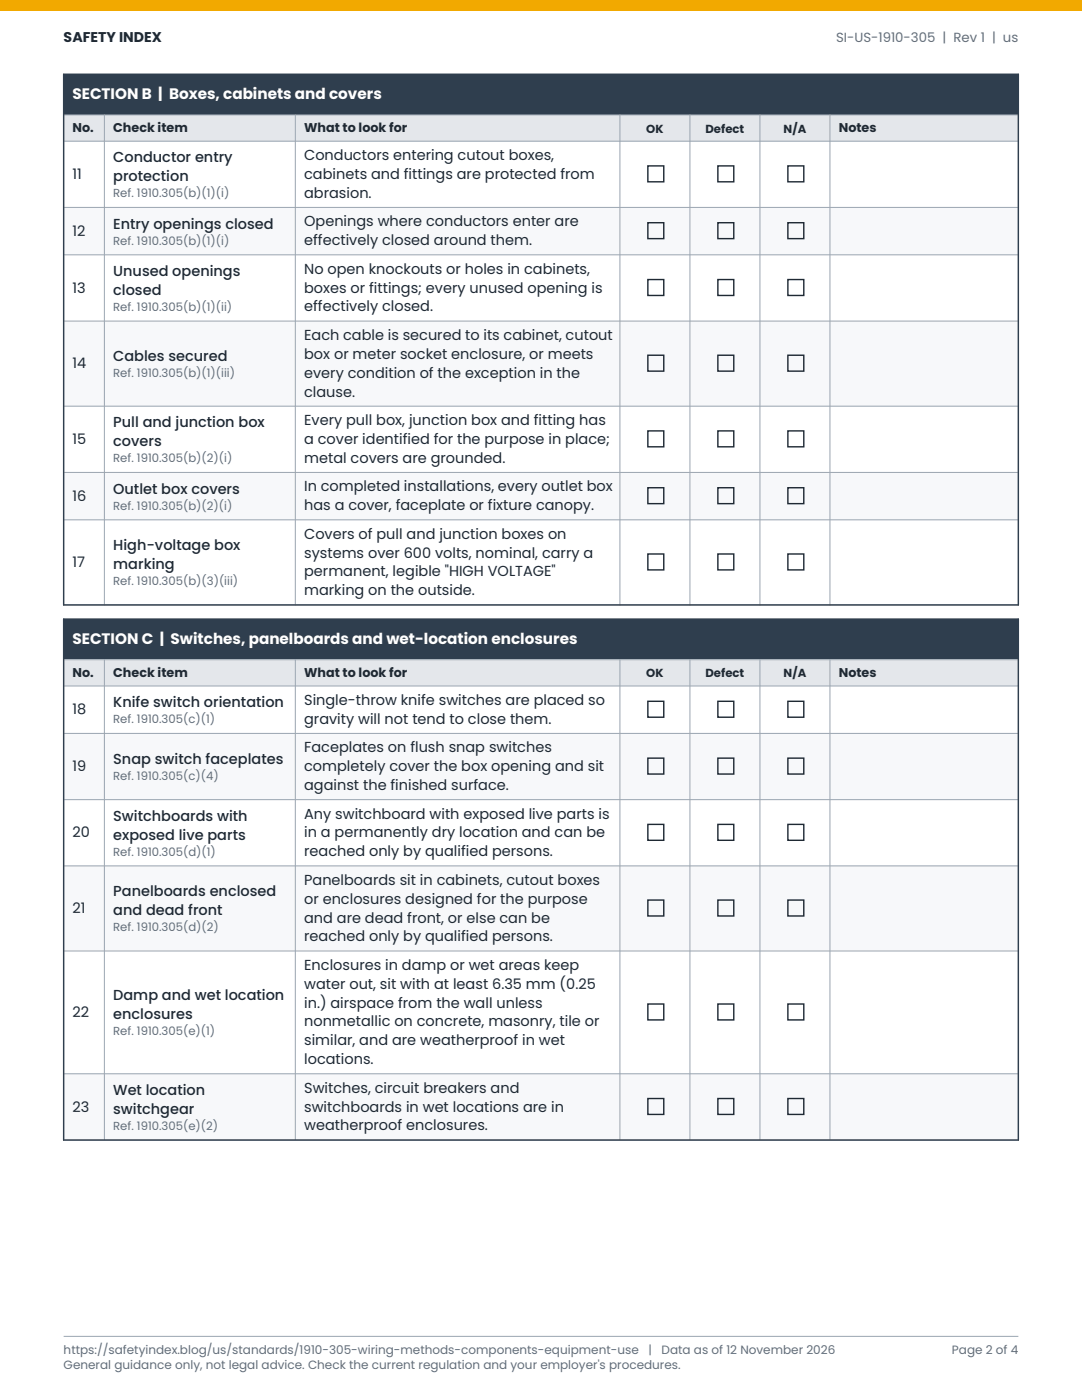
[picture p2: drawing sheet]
<svg xmlns="http://www.w3.org/2000/svg" width="216mm" height="279mm" viewBox="0 0 216 279" stroke-linecap="round" stroke-linejoin="round" font-family="sans-serif">
<defs><g id="words">
<g font-size="3" fill="#fff">
<text x="14.5" y="19.8">SECTION B | Boxes, cabinets and covers</text>
<text x="14.5" y="128.5">SECTION C | Switches, panelboards and wet-location enclosures</text>
</g>
<g font-size="2.9" fill="#1f2933">
<text x="14.5" y="35.7">11</text>
<text x="22.6" y="32.4">Conductor entry</text>
<text x="60.7" y="31.9">Conductors entering cutout boxes,</text>
<text x="60.7" y="35.7">cabinets and fittings are protected from</text>
<text x="22.6" y="36.1">protection</text>
<text x="60.7" y="39.5">abrasion.</text>
<text x="14.5" y="47">12</text>
<text x="22.6" y="45.6">Entry openings closed</text>
<text x="60.7" y="45.2">Openings where conductors enter are</text>
<text x="60.7" y="48.9">effectively closed around them.</text>
<text x="14.5" y="58.4">13</text>
<text x="22.6" y="55.1">Unused openings</text>
<text x="22.6" y="58.8">closed</text>
<text x="60.7" y="54.6">No open knockouts or holes in cabinets,</text>
<text x="60.7" y="58.4">boxes or fittings; every unused opening is</text>
<text x="60.7" y="62.2">effectively closed.</text>
<text x="60.7" y="67.9">Each cable is secured to its cabinet, cutout</text>
<text x="60.7" y="71.6">box or meter socket enclosure, or meets</text>
<text x="14.5" y="73.5">14</text>
<text x="22.6" y="72">Cables secured</text>
<text x="60.7" y="75.4">every condition of the exception in the</text>
<text x="60.7" y="79.1">clause.</text>
<text x="14.5" y="88.6">15</text>
<text x="22.6" y="85.3">Pull and junction box</text>
<text x="22.6" y="89">covers</text>
<text x="60.7" y="84.8">Every pull box, junction box and fitting has</text>
<text x="60.7" y="88.6">a cover identified for the purpose in place;</text>
<text x="60.7" y="92.4">metal covers are grounded.</text>
<text x="14.5" y="99.9">16</text>
<text x="22.6" y="98.5">Outlet box covers</text>
<text x="60.7" y="98.1">In completed installations, every outlet box</text>
<text x="60.7" y="101.8">has a cover, faceplate or fixture canopy.</text>
<text x="60.7" y="107.5">Covers of pull and junction boxes on</text>
<text x="14.5" y="113.2">17</text>
<text x="22.6" y="109.8">High-voltage box</text>
<text x="22.6" y="113.6">marking</text>
<text x="60.7" y="111.3">systems over 600 volts, nominal, carry a</text>
<text x="60.7" y="115">permanent, legible &quot;HIGH VOLTAGE&quot;</text>
<text x="60.7" y="118.8">marking on the outside.</text>
<text x="14.5" y="142.6">18</text>
<text x="22.6" y="141.1">Knife switch orientation</text>
<text x="60.7" y="140.7">Single-throw knife switches are placed so</text>
<text x="60.7" y="144.4">gravity will not tend to close them.</text>
<text x="14.5" y="153.9">19</text>
<text x="22.6" y="152.5">Snap switch faceplates</text>
<text x="60.7" y="150.1">Faceplates on flush snap switches</text>
<text x="60.7" y="153.9">completely cover the box opening and sit</text>
<text x="60.7" y="157.7">against the finished surface.</text>
<text x="14.5" y="167.1">20</text>
<text x="22.6" y="163.8">Switchboards with</text>
<text x="22.6" y="167.6">exposed live parts</text>
<text x="60.7" y="163.4">Any switchboard with exposed live parts is</text>
<text x="60.7" y="167.1">in a permanently dry location and can be</text>
<text x="60.7" y="170.9">reached only by qualified persons.</text>
<text x="22.6" y="178.9">Panelboards enclosed</text>
<text x="60.7" y="176.6">Panelboards sit in cabinets, cutout boxes</text>
<text x="14.5" y="182.2">21</text>
<text x="22.6" y="182.7">and dead front</text>
<text x="60.7" y="180.3">or enclosures designed for the purpose</text>
<text x="60.7" y="184.1">and are dead front, or else can be</text>
<text x="60.7" y="187.9">reached only by qualified persons.</text>
<text x="60.7" y="193.6">Enclosures in damp or wet areas keep</text>
<text x="60.7" y="197.3">water out, sit with at least 6.35 mm (0.25</text>
<text x="14.5" y="203">22</text>
<text x="22.6" y="199.6">Damp and wet location</text>
<text x="22.6" y="203.4">enclosures</text>
<text x="60.7" y="201.1">in.) airspace from the wall unless</text>
<text x="60.7" y="204.9">nonmetallic on concrete, masonry, tile or</text>
<text x="60.7" y="208.6">similar, and are weatherproof in wet</text>
<text x="60.7" y="212.4">locations.</text>
<text x="14.5" y="221.8">23</text>
<text x="22.6" y="218.5">Wet location</text>
<text x="60.7" y="218.1">Switches, circuit breakers and</text>
<text x="60.7" y="221.8">switchboards in wet locations are in</text>
<text x="22.6" y="222.3">switchgear</text>
<text x="60.7" y="225.6">weatherproof enclosures.</text>
</g>
<text font-size="2.8" fill="#1f2933" x="12.7" y="8.4">SAFETY INDEX</text>
<text font-size="2.6" fill="#616e7c" x="166.8" y="8.4">SI-US-1910-305 | Rev 1 | us</text>
<g font-size="2.5" fill="#1f2933">
<text x="14.5" y="26.4">No.</text>
<text x="22.6" y="26.4">Check item</text>
<text x="60.7" y="26.4">What to look for</text>
<text x="167.4" y="26.4">Notes</text>
<text x="14.5" y="135.1">No.</text>
<text x="22.6" y="135.1">Check item</text>
<text x="60.7" y="135.1">What to look for</text>
<text x="167.4" y="135.1">Notes</text>
</g>
<g font-size="2.4" fill="#616e7c">
<text x="12.7" y="270.3">https://safetyindex.blog/us/standards/1910-305-wiring-methods-components-equipment-use</text>
<text x="12.7" y="273.3">General guidance only, not legal advice. Check the current regulation and your employer's procedures.</text>
<text x="129.4" y="270.3">|</text>
<text x="132" y="270.3">Data as of 12 November 2026</text>
<text x="189.9" y="270.3">Page 2 of 4</text>
</g>
<g font-size="2.3" fill="#1f2933">
<text x="129" y="26.5">OK</text>
<text x="140.8" y="26.5">Defect</text>
<text x="156.4" y="26.5">N/A</text>
<text x="129" y="135.2">OK</text>
<text x="140.8" y="135.2">Defect</text>
<text x="156.4" y="135.2">N/A</text>
</g>
<g font-size="2.3" fill="#616e7c">
<text x="22.6" y="39.3">Ref. 1910.305(b)(1)(i)</text>
<text x="22.6" y="48.8">Ref. 1910.305(b)(1)(i)</text>
<text x="22.6" y="62">Ref. 1910.305(b)(1)(ii)</text>
<text x="22.6" y="75.2">Ref. 1910.305(b)(1)(iii)</text>
<text x="22.6" y="92.2">Ref. 1910.305(b)(2)(i)</text>
<text x="22.6" y="101.7">Ref. 1910.305(b)(2)(i)</text>
<text x="22.6" y="116.8">Ref. 1910.305(b)(3)(iii)</text>
<text x="22.6" y="144.3">Ref. 1910.305(c)(1)</text>
<text x="22.6" y="155.7">Ref. 1910.305(c)(4)</text>
<text x="22.6" y="170.8">Ref. 1910.305(d)(1)</text>
<text x="22.6" y="185.9">Ref. 1910.305(d)(2)</text>
<text x="22.6" y="206.6">Ref. 1910.305(e)(1)</text>
<text x="22.6" y="225.5">Ref. 1910.305(e)(2)</text>
</g>
</g></defs>
<path d="M12.7 14.8h190.5v8.1h-190.5z" fill-rule="evenodd" fill="#2f3e4e"/>
<path d="M12.7 22.9h190.5v5.3h-190.5z" fill-rule="evenodd" fill="#e4e7eb"/>
<g fill="#f7f8fa">
<path d="M12.7 41.4h190.5v9.5h-190.5z" fill-rule="evenodd"/>
<path d="M12.7 64.1h190.5v17h-190.5z" fill-rule="evenodd"/>
<path d="M12.7 94.3h190.5v9.4h-190.5z" fill-rule="evenodd"/>
</g>
<g fill="none" stroke="#1f2933" stroke-width=".28">
<path d="M129.3 33.1h3.1v3.2h-3.1zM143.2 33.1h3.2v3.2h-3.2zM157.2 33.1h3.2v3.2h-3.2zM129.3 44.5h3.1v3.1h-3.1zM129.3 55.8h3.1v3.2h-3.1zM143.2 44.5h3.2v3.1h-3.2zM143.2 55.8h3.2v3.2h-3.2zM157.2 44.5h3.2v3.1h-3.2zM157.2 55.8h3.2v3.2h-3.2zM129.3 70.9h3.1v3.2h-3.1zM143.2 70.9h3.2v3.2h-3.2zM157.2 70.9h3.2v3.2h-3.2z"/>
<path d="M129.3 86h3.1v3.2h-3.1zM129.3 97.3h3.1v3.2h-3.1zM143.2 86h3.2v3.2h-3.2zM143.2 97.3h3.2v3.2h-3.2zM157.2 86h3.2v3.2h-3.2zM157.2 97.3h3.2v3.2h-3.2zM129.3 110.6h3.1v3.1h-3.1zM143.2 110.6h3.2v3.1h-3.2zM157.2 110.6h3.2v3.1h-3.2z"/>
</g>
<g fill="none" stroke="#9aa5b1" stroke-width=".2">
<path d="M12.7 22.9h190.5v97.8h-190.5zM12.7 28.2h190.5M20.8 22.9v97.8M58.9 22.9v97.8M123.7 22.9v97.8M137.7 22.9v97.8M151.6 22.9v97.8M165.6 22.9v97.8M12.7 41.4h190.5M12.7 50.9h190.5M12.7 64.1h190.5M12.7 81.1h190.5"/>
<path d="M12.7 94.3h190.5M12.7 103.7h190.5"/>
</g>
<path d="M12.7 14.8h190.5v105.9h-190.5z" fill="none" stroke="#2f3e4e" stroke-width=".28"/>
<path d="M12.7 123.5h190.5v8.2h-190.5z" fill-rule="evenodd" fill="#2f3e4e"/>
<path d="M12.7 131.7h190.5v5.2h-190.5z" fill-rule="evenodd" fill="#e4e7eb"/>
<g fill="#f7f8fa">
<path d="M12.7 146.4h190.5v13.2h-190.5z" fill-rule="evenodd"/>
<path d="M12.7 172.8h190.5v17h-190.5z" fill-rule="evenodd"/>
<path d="M12.7 214.3h190.5v13.2h-190.5z" fill-rule="evenodd"/>
</g>
<g fill="none" stroke="#1f2933" stroke-width=".28">
<path d="M129.3 140h3.1v3.1h-3.1zM143.2 140h3.2v3.1h-3.2zM157.2 140h3.2v3.1h-3.2zM129.3 151.3h3.1v3.2h-3.1zM143.2 151.3h3.2v3.2h-3.2zM157.2 151.3h3.2v3.2h-3.2zM129.3 164.5h3.1v3.2h-3.1zM129.3 179.6h3.1v3.2h-3.1zM143.2 164.5h3.2v3.2h-3.2zM143.2 179.6h3.2v3.2h-3.2zM157.2 164.5h3.2v3.2h-3.2zM157.2 179.6h3.2v3.2h-3.2z"/>
<path d="M129.3 200.4h3.1v3.1h-3.1zM129.3 219.2h3.1v3.2h-3.1zM143.2 200.4h3.2v3.1h-3.2zM143.2 219.2h3.2v3.2h-3.2zM157.2 200.4h3.2v3.1h-3.2zM157.2 219.2h3.2v3.2h-3.2z"/>
</g>
<g fill="none" stroke="#9aa5b1" stroke-width=".2">
<path d="M12.7 131.7h190.5v95.8h-190.5zM12.7 136.9h190.5M20.8 131.7v95.8M58.9 131.7v95.8M123.7 131.7v95.8M137.7 131.7v95.8M151.6 131.7v95.8M165.6 131.7v95.8M12.7 146.4h190.5M12.7 159.6h190.5M12.7 172.8h190.5M12.7 189.8h190.5"/>
<path d="M12.7 214.3h190.5"/>
</g>
<path d="M12.7 123.5h190.5v104h-190.5z" fill="none" stroke="#2f3e4e" stroke-width=".28"/>
<path d="M0 0h215.9v2.1h-215.9z" fill-rule="evenodd" fill="#f2a900"/>
<path d="M12.7 266.7h190.5" fill="none" stroke="#9aa5b1" stroke-width=".2"/>
<use href="#words"/>
</svg>
